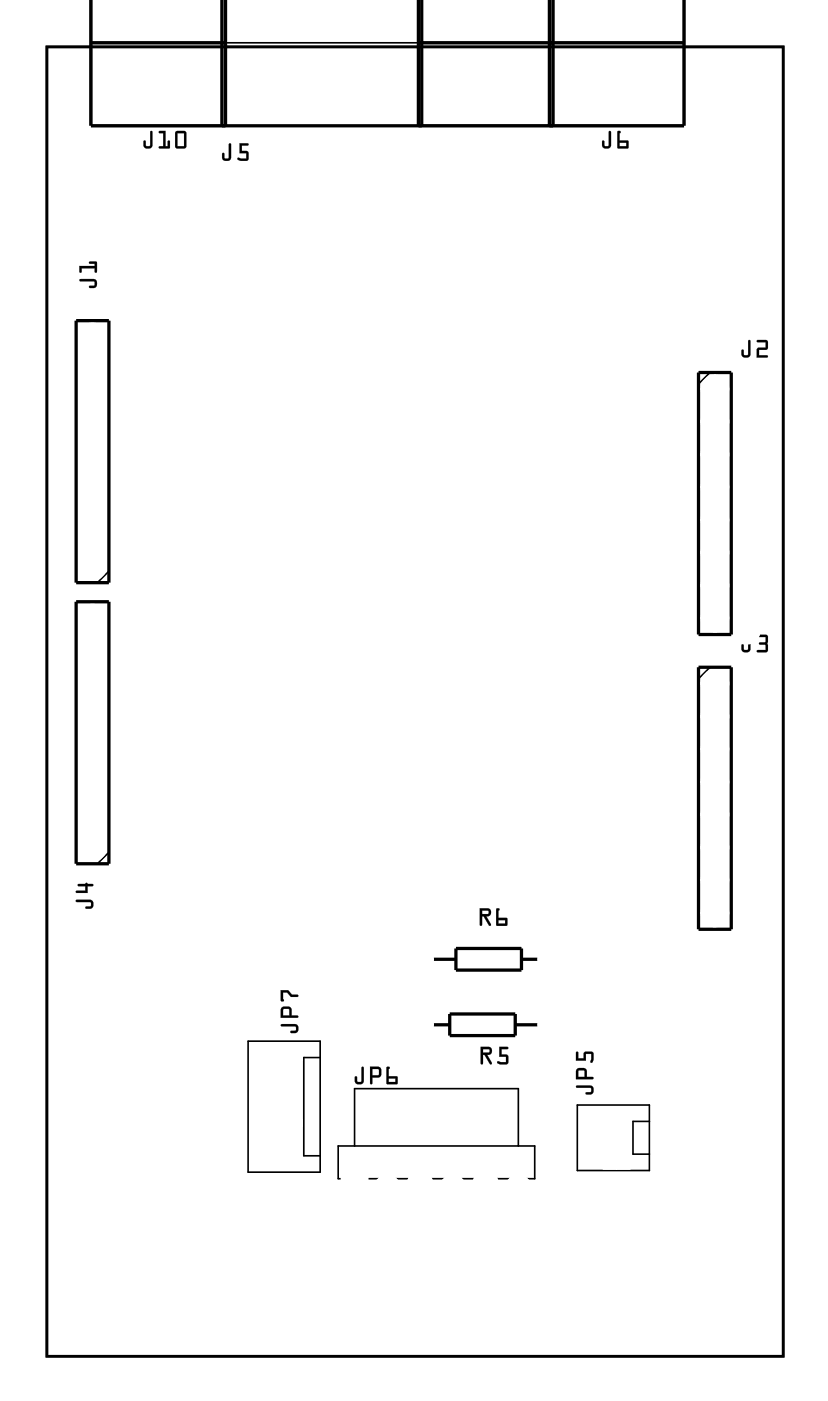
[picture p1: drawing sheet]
<svg xmlns="http://www.w3.org/2000/svg" width="64mm" height="109mm" viewBox="0 0 64 109" stroke-linecap="round" stroke-linejoin="round" font-family="sans-serif">
<path d="M3.6 3.6h57.1v101.6h-57.1z" fill="none" stroke="#000" stroke-width=".2"/>
<g fill="#000">
<path d="M3.6 3.6h57.1v101.6h-57.1zM3.6 3.6v101.6h57.1v-101.6z"/>
<path d="M11.7 10.2h.1v1.1a.37 .37 0 0 1-.3 .2 .37 .37 0 0 1-.4-.2v-.3a.1 .1 0 0 1 .1-.1 .1 .1 0 0 1 .1 .1v.3h.3zM11.7 10.2l-.1 1.1h-.3l-.1-.4-.1 .1v.3a.35 .35 0 0 0 .4 .2 .35 .35 0 0 0 .3-.2v-1.1zM12.3 10.2l.5-.1v1.2h.2v-.3a.1 .1 0 0 1 .1-.1 .1 .1 0 0 1 .1 .1v.5h-.8a.1 .1 0 0 1-.1-.1 .1 .1 0 0 1 .1-.1h.3v-1h-.3zM12.3 10.2l.1 .1h.3v1l-.3 .1-.1 .1h.8v-.6l-.1 .1v.3h-.2v-1.1zM13.6 10.2l.7-.1 .1 .2 .1 1-.2 .2h-.5l-.2-.1zM13.6 10.2v1.2l.2 .1h.5l.1-.2v-1l-.1-.1zM13.8 10.3v1h.5v-1zM13.7 10.3h.6v1h-.6z"/>
<path d="M11.7 10.2h.1v1.1a.36 .36 0 0 1-.3 .2 .36 .36 0 0 1-.4-.2v-.3l.1-.1 .1 .1v.3h.3zM12.3 10.2h.5v1.1h.2v-.3l.1-.1v.6h-.8l.1-.2h.3v-1h-.3zM13.6 10.2h.7l.1 .1v1l-.1 .2h-.5l-.2-.1zM13.8 10.3v1h.5v-1z"/>
<path d="M17.8 11.1l.1 .1v1a.37 .37 0 0 1-.3 .3 .37 .37 0 0 1-.4-.3v-.3a.1 .1 0 0 1 .1-.1 .1 .1 0 0 1 .1 .1v.4h.3zM17.8 11.1l-.1 1.1-.3 .1-.1-.4h-.1v.3a.35 .35 0 0 0 .4 .3 .35 .35 0 0 0 .3-.3v-1zM18.6 11.1h.6a.1 .1 0 0 1 .1 .1 .1 .1 0 0 1-.1 .1h-.4v.4l.4 .1 .1 .6-.2 .1-.6-.1a.1 .1 0 0 1-.1-.1 .1 .1 0 0 1 .1-.1l.6 .1v-.4h-.5zM18.6 11.1v.8h.5v.4l-.6-.1-.1 .2 .3 .1h.5l.1-.2v-.5l-.1-.1h-.5v-.4h.5l.1-.1z"/>
<path d="M17.8 11.1l.1 .1v1a.36 .36 0 0 1-.3 .3 .36 .36 0 0 1-.4-.3v-.3h.1h.1v.4l.3-.1zM18.6 11.1h.6l.1 .1-.1 .1h-.4v.4h.4l.1 .1v.6l-.2 .1h-.4a.15 .15 0 0 1-.2 0 .15 .15 0 0 1 0-.3l.6 .1v-.4h-.5z"/>
<path d="M47.2 10.2h.2v1.1a.37 .37 0 0 1-.4 .2 .37 .37 0 0 1-.3-.2v-.3a.1 .1 0 0 1 .1-.1 .1 .1 0 0 1 .1 .1v.3h.3zM47.2 10.2v1.1h-.3l-.1-.4-.1 .1v.3a.35 .35 0 0 0 .3 .2 .35 .35 0 0 0 .4-.2v-1.1zM47.9 10.2l.1-.1a.09 .09 0 0 1 .1 .1 .09 .09 0 0 1-.1 .1v.6h.7v.6h-.8zM47.9 10.2v1.3h.8v-.5l-.7-.1v-.6l.1-.1zM48 11.1v.2h.6v-.2zM48 11.1h.6v.2h-.6z"/>
<path d="M47.2 10.2h.2v1.1a.36 .36 0 0 1-.4 .2 .36 .36 0 0 1-.3-.2v-.3l.1-.1 .1 .1v.3h.3zM47.9 10.2h.2l-.1 .1v.6l.7 .1v.5h-.8zM48 11.1v.2h.6v-.2z"/>
<path d="M6.2 21.7l1.1-.1a.36 .36 0 0 1 .2 .4 .36 .36 0 0 1-.2 .3h-.3l-.1-.1h.1l.3-.1v-.3h-1.1zM6.2 20.6h1.1v-.1h-.3l-.1-.2h.6v.8h-.2v-.3h-1v.3h-.1z"/>
<path d="M6.2 21.7l1.1-.1a.37 .37 0 0 1 .2 .4 .37 .37 0 0 1-.2 .3h-.3a.1 .1 0 0 1-.1-.1 .1 .1 0 0 1 .1 0l.3-.1v-.3h-1.1zM6.2 21.7v.1h1.1v.3l-.4 .1 .1 .1h.3a.35 .35 0 0 0 .2-.3 .35 .35 0 0 0-.2-.4zM6.1 20.6h1.2v-.1h-.3a.1 .1 0 0 1-.1-.1 .1 .1 0 0 1 .1-.1h.5v.8a.1 .1 0 0 1-.1 .1 .1 .1 0 0 1-.1-.1v-.3h-1v.3a.1 .1 0 0 1-.1 .1 .1 .1 0 0 1-.1-.1zM6.2 20.6v.5h.1v-.3h1.1v.3h.1v-.8h-.6l.1 .1 .4 .1v.1z"/>
<path d="M58 26.4l.2 .1v1a.37 .37 0 0 1-.4 .2 .37 .37 0 0 1-.3-.2v-.3a.1 .1 0 0 1 .1-.1 .1 .1 0 0 1 .1 .1v.3h.3zM58 26.4v1.1h-.3l-.1-.4-.1 .1v.3a.35 .35 0 0 0 .3 .2 .35 .35 0 0 0 .4-.2v-1zM58.7 26.4h.7l.1 .1v.6h-.6v.5l.6-.1a.1 .1 0 0 1 .1 .1 .1 .1 0 0 1-.1 .1h-.8v-.7h.7v-.5h-.7zM58.7 26.4v.1h.7v.5h-.7v.7h.8v-.1h-.7v-.5h.7v-.6l-.1-.1z"/>
<path d="M58 26.4l.2 .1v1a.36 .36 0 0 1-.4 .2 .36 .36 0 0 1-.3-.2v-.3l.1-.1 .1 .1v.3h.3zM58.7 26.4h.7l.1 .1v.6h-.6v.5h.6v.1h-.8v-.7h.7v-.5h-.7z"/>
<path d="M58 49.2l.2 .1v1a.37 .37 0 0 1-.4 .3 .37 .37 0 0 1-.3-.3v-.2a.1 .1 0 0 1 .1-.1 .1 .1 0 0 1 .1 .1v.3h.3zM58 49.3v1.1h-.3l-.1-.4h-.1v.3a.35 .35 0 0 0 .3 .3 .35 .35 0 0 0 .4-.3v-1zM58.7 49.2h.7l.2 .2-.1 .5v.6l-.1 .1h-.6a.1 .1 0 0 1-.1-.1 .1 .1 0 0 1 .1-.1h.6l-.1-.4h-.4a.1 .1 0 0 1-.1-.1 .1 .1 0 0 1 .1-.1h.4l.1-.4h-.7zM58.7 49.3v.1h.7v.4h-.5v.1v.1h.5v.4h-.6l-.1 .1 .7 .1 .1-.2v-.5v-.6l-.1-.1z"/>
<path d="M58 49.3h.2v1a.36 .36 0 0 1-.4 .3 .36 .36 0 0 1-.3-.3v-.3h.1h.1v.4h.3zM58.7 49.3l.7-.1 .1 .1v.6v.5l-.1 .2-.7-.1 .1-.1h.6l-.1-.4h-.4v-.1v-.1h.4l.1-.4h-.7z"/>
<path d="M5.9 69.8h1.1a.36 .36 0 0 1 .2 .3 .36 .36 0 0 1-.2 .4h-.3l-.1-.1 .1-.1h.3v-.3h-1zM6 68.6h.6l.1-.1 .5 .1v.1h-.4v.6h-.8l-.1-.1v-.1h.7v-.4h-.5z"/>
<path d="M5.9 69.8h1.1a.37 .37 0 0 1 .3 .3 .37 .37 0 0 1-.3 .4h-.3a.1 .1 0 0 1-.1-.1 .1 .1 0 0 1 .1-.1h.3v-.3h-1zM5.9 69.8l.1 .2h1v.3l-.4 .1 .1 .1h.3a.35 .35 0 0 0 .2-.4 .35 .35 0 0 0-.2-.3zM6 68.6h.6a.09 .09 0 0 1 .1-.1 .09 .09 0 0 1 .1 .1l.3-.1a.1 .1 0 0 1 .1 .1 .1 .1 0 0 1-.1 .1h-.3v.6h-.8a.1 .1 0 0 1-.1-.1 .1 .1 0 0 1 .1-.1h.6v-.4h-.5zM6.1 68.6v.1h.5v.4h-.7v.1h.1l.8 .1v-.6h.3l.1-.1-.5-.1-.1 .1z"/>
<path d="M37.2 70.4h.6a.32 .32 0 0 1 .3 .4 .32 .32 0 0 1-.4 .3l.4 .6a.1 .1 0 0 1-.1 .1 .1 .1 0 0 1-.1 0l-.4-.7h-.1v.6a.1 .1 0 0 1-.1 .1 .1 .1 0 0 1-.1-.1zM37.2 70.4l.1 1.4 .1-.1v-.6h.1l.4 .7 .2-.1-.4-.6a.31 .31 0 0 0 .4-.3 .31 .31 0 0 0-.3-.3zM37.4 70.6v.3l.5-.1-.1-.2zM37.4 70.6h.4l.1 .2-.5 .1zM38.5 70.5l.1-.1a.09 .09 0 0 1 .1 .1 .09 .09 0 0 1-.1 .1v.6h.7v.6h-.8zM38.5 70.5v1.2l.8 .1v-.6h-.7v-.6l.1-.1zM38.6 71.4v.2h.6v-.2zM38.6 71.4h.6v.2h-.6z"/>
<path d="M37.2 70.4h.6a.31 .31 0 0 1 .3 .4 .31 .31 0 0 1-.4 .3l.4 .7h-.2l-.4-.7h-.1v.6l-.1 .1zM37.4 70.6v.3l.5-.1-.1-.2zM38.5 70.5h.2l-.1 .1v.6h.7v.6h-.8zM38.6 71.4v.2h.6v-.2z"/>
<path d="M21.8 79.4h1.1a.36 .36 0 0 1 .2 .4 .36 .36 0 0 1-.2 .3h-.3l-.1-.1 .1-.1h.3v-.3h-1zM21.8 78.1h.2h.4l.2 .1v.6h.5v.1h-1.3zM22 78.3l-.1 .5h.5v-.5zM21.8 76.8h.5l.3 .3h.5v.2h-.5l-.3-.3h-.4v.5l.1 .1-.2 .1z"/>
<path d="M21.8 79.4h1.1a.37 .37 0 0 1 .3 .4 .37 .37 0 0 1-.3 .3h-.3a.1 .1 0 0 1-.1-.1 .1 .1 0 0 1 .1-.1h.3v-.3h-1zM21.8 79.5l.1 .1h1v.3l-.4 .1 .1 .1h.3a.35 .35 0 0 0 .2-.3 .35 .35 0 0 0-.2-.4zM21.8 78.1h.2h.5l.1 .1v.6h.4a.1 .1 0 0 1 .1 0 .1 .1 0 0 1-.1 .1h-1.2v-.6zM21.9 78.2l-.1 .7h1.3v-.1h-.5v-.6l-.2-.1zM22 78.3l-.1 .5h.5v-.5zM22 78.3h.4v.5h-.5zM21.8 76.8h.5l.3 .3h.4a.1 .1 0 0 1 .1 .1 .1 .1 0 0 1-.1 .1h-.4l-.3-.3h-.4v.5l.1 .1-.2 .1zM21.8 76.8v.9l.2-.1-.1-.1v-.5h.4l.3 .3h.5v-.1h-.5l-.3-.4z"/>
<path d="M28.1 82.7l.1 .1v1a.37 .37 0 0 1-.3 .3 .37 .37 0 0 1-.4-.3v-.2a.1 .1 0 0 1 .1-.1 .1 .1 0 0 1 .1 .1v.3h.3zM28.1 82.8l-.1 1.1h-.3l-.1-.4h-.1v.3a.35 .35 0 0 0 .4 .3 .35 .35 0 0 0 .3-.3v-1zM28.7 82.7h.7l.2 .3-.1 .5-.6 .1v.4a.1 .1 0 0 1-.1 .1 .1 .1 0 0 1-.1-.1zM28.7 82.7v1.3l.1 .1 .1-.1v-.4l.6-.1 .1-.5-.2-.2zM28.9 82.9v.5h.5v-.5zM28.9 82.9h.5v.5h-.5zM30 82.7h.1a.09 .09 0 0 1 .1 .1 .09 .09 0 0 1-.1 .1v.6h.7v.6l-.8-.1zM30 82.8v1.2l.8 .1v-.6h-.7v-.6l.1-.1zM30.1 83.6v.3h.6v-.3zM30.1 83.6h.6v.3h-.6z"/>
<path d="M28.1 82.8h.1v1a.36 .36 0 0 1-.3 .3 .36 .36 0 0 1-.4-.3v-.3h.1h.1v.4h.3zM28.7 82.7h.7l.2 .3-.1 .5-.6 .1v.4l-.1 .1-.1-.1zM28.9 82.9v.5h.5v-.5zM30 82.8h.2l-.1 .1v.6h.7v.6l-.8-.1zM30.1 83.6v.3h.6v-.3z"/>
<path d="M37.3 81.2h.6a.32 .32 0 0 1 .3 .3 .32 .32 0 0 1-.4 .3l.3 .6a.1 .1 0 0 1 0 .1 .1 .1 0 0 1-.1 0l-.4-.7h-.1v.7a.1 .1 0 0 1-.1 .1 .1 .1 0 0 1-.1-.1zM37.3 81.2v1.3h.1v-.7h.2l.4 .7h.1l-.3-.7a.31 .31 0 0 0 .3-.2 .31 .31 0 0 0-.2-.4zM37.5 81.4v.2h.5l-.1-.2zM37.4 81.4h.5l.1 .2h-.6zM38.7 81.2h.6a.1 .1 0 0 1 .1 .1 .1 .1 0 0 1-.1 .1h-.4v.4h.5v.6l-.2 .2-.6-.1a.1 .1 0 0 1-.1-.1 .11 .11 0 0 1 .2-.1l.5 .1v-.4h-.5zM38.7 81.2v.8l.5-.1v.5l-.6-.1v.1l.2 .1h.5l.1-.1v-.5l-.1-.1h-.4v-.4h.5v-.2z"/>
<path d="M37.3 81.2h.6a.31 .31 0 0 1 .2 .4 .31 .31 0 0 1-.3 .2l.3 .7h-.1l-.4-.7h-.1v.7h-.2zM37.5 81.4v.2h.5l-.1-.2zM38.7 81.2h.6l.1 .1-.1 .1h-.4v.4h.4l.1 .1v.5l-.2 .2h-.4a.15 .15 0 0 1-.2-.1 .15 .15 0 0 1 .1-.2l.5 .1v-.4h-.5z"/>
<path d="M44.7 84.2h1.1a.36 .36 0 0 1 .2 .3 .36 .36 0 0 1-.2 .4h-.3l-.1-.1 .1-.1h.3v-.3h-1zM44.7 82.9l.2-.1 .4 .1 .2 .1v.5h.5v.1l-1.3 .1zM44.9 83l-.1 .5h.5v-.5zM44.7 81.6h.1v.5h.5v-.5h.6l.1 .1v.4a.15 .15 0 0 1 0 .3 .15 .15 0 0 1-.2-.1v-.6h-.4v.6h-.7z"/>
<path d="M44.7 84.2h1.1a.37 .37 0 0 1 .2 .3 .37 .37 0 0 1-.2 .4h-.3a.1 .1 0 0 1-.1-.1 .1 .1 0 0 1 .1-.1h.3v-.3h-1zM44.7 84.2l.1 .2h1v.3l-.4 .1 .1 .1h.3a.35 .35 0 0 0 .2-.4 .35 .35 0 0 0-.2-.3zM44.7 82.9l.2-.1h.4l.2 .2v.5h.4a.1 .1 0 0 1 .1 .1 .1 .1 0 0 1-.1 .1h-1.2v-.6zM44.7 82.9v.8l1.3-.1v-.1h-.5v-.5l-.2-.1zM44.9 83l-.1 .5h.5v-.5zM44.9 83h.4v.5h-.5zM44.7 81.6h.1v.5h.5v-.5h.6l.1 .1v.7a.1 .1 0 0 1-.2 0 .1 .1 0 0 1 0-.1v-.6h-.4v.6h-.7zM44.7 81.6v.7h.7v-.6h.5l-.1 .6v.1h.1l.1-.7-.1-.1h-.6v.5h-.5v-.5z"/>
</g>
<path d="M32.7 -.1v9.9h-15.5v-9.8M5.9 24.9h2.5v20.3h-2.5zM54.2 28.9h2.5v20.3h-2.5zM5.9 46.7h2.5v20.3h-2.5zM54.2 51.8h2.5v20.3h-2.5zM33.5 79.5h1.4M33.5 74.4h1.9M34.9 78.6h5.1v1.7h-5.1zM35.4 73.6h5v1.6h-5zM40 79.5h1.8M40.4 74.4h1.4" fill="none" stroke="#000" stroke-width=".25"/>
<path d="M17.2 3.3h15.5M55.1 28.9l-.9 .9M8.4 44.3l-.8 .9M55.1 51.8l-.9 .8M8.4 66.1l-.8 .9M19.2 80.7h5.6v10.2h-5.6zM24.8 82h-1.2v7.6h1.2M26.2 88.9h15.3v2.5h-15.3zM27.5 88.9v-4.5h12.7v4.5M44.8 85.7h5.6v5.1h-5.6zM50.4 87h-1.3v2.5h1.3" fill="none" stroke="#000" stroke-width=".13"/>
<path d="M17.5 -.1v9.9h-10.5v-9.8M42.6 0v9.8M42.9 -.1v9.9M53 -.1v9.9h-20.6v-9.8M7 3.3h10.5M32.4 3.3h20.6" fill="none" stroke="#000" stroke-width=".26"/>
<circle cx="58" cy="79.5" r=".66" fill="#fff"/>
<circle cx="58" cy="79.5" r=".66" fill="none" stroke="#fff" stroke-width=".62" stroke-linecap="butt"/>
<circle cx="58" cy="82" r=".66" fill="#fff"/>
<circle cx="58" cy="82" r=".66" fill="none" stroke="#fff" stroke-width=".62" stroke-linecap="butt"/>
<circle cx="58" cy="84.6" r=".66" fill="#fff"/>
<circle cx="58" cy="84.6" r=".66" fill="none" stroke="#fff" stroke-width=".62" stroke-linecap="butt"/>
<circle cx="58" cy="87.1" r=".66" fill="#fff"/>
<circle cx="58" cy="87.1" r=".66" fill="none" stroke="#fff" stroke-width=".62" stroke-linecap="butt"/>
<circle cx="9.7" cy="44.9" r=".66" fill="#fff"/>
<circle cx="9.7" cy="44.9" r=".66" fill="none" stroke="#fff" stroke-width=".62" stroke-linecap="butt"/>
<circle cx="58" cy="89.6" r=".66" fill="#fff"/>
<circle cx="58" cy="89.6" r=".66" fill="none" stroke="#fff" stroke-width=".62" stroke-linecap="butt"/>
<circle cx="58" cy="92.2" r=".66" fill="#fff"/>
<circle cx="58" cy="92.2" r=".66" fill="none" stroke="#fff" stroke-width=".62" stroke-linecap="butt"/>
<circle cx="58" cy="94.7" r=".66" fill="#fff"/>
<circle cx="58" cy="94.7" r=".66" fill="none" stroke="#fff" stroke-width=".62" stroke-linecap="butt"/>
<circle cx="32.6" cy="99.8" r=".66" fill="#fff"/>
<circle cx="32.6" cy="99.8" r=".66" fill="none" stroke="#fff" stroke-width=".62" stroke-linecap="butt"/>
<circle cx="58" cy="54.1" r=".66" fill="#fff"/>
<circle cx="58" cy="54.1" r=".66" fill="none" stroke="#fff" stroke-width=".62" stroke-linecap="butt"/>
<circle cx="58" cy="56.6" r=".66" fill="#fff"/>
<circle cx="58" cy="56.6" r=".66" fill="none" stroke="#fff" stroke-width=".62" stroke-linecap="butt"/>
<circle cx="58" cy="38.8" r=".66" fill="#fff"/>
<circle cx="58" cy="38.8" r=".66" fill="none" stroke="#fff" stroke-width=".62" stroke-linecap="butt"/>
<circle cx="58" cy="59.2" r=".66" fill="#fff"/>
<circle cx="58" cy="59.2" r=".66" fill="none" stroke="#fff" stroke-width=".62" stroke-linecap="butt"/>
<circle cx="58" cy="61.7" r=".66" fill="#fff"/>
<circle cx="58" cy="61.7" r=".66" fill="none" stroke="#fff" stroke-width=".62" stroke-linecap="butt"/>
<circle cx="58" cy="64.2" r=".66" fill="#fff"/>
<circle cx="58" cy="64.2" r=".66" fill="none" stroke="#fff" stroke-width=".62" stroke-linecap="butt"/>
<circle cx="58" cy="66.8" r=".66" fill="#fff"/>
<circle cx="58" cy="66.8" r=".66" fill="none" stroke="#fff" stroke-width=".62" stroke-linecap="butt"/>
<circle cx="58" cy="69.3" r=".66" fill="#fff"/>
<circle cx="58" cy="69.3" r=".66" fill="none" stroke="#fff" stroke-width=".62" stroke-linecap="butt"/>
<circle cx="12.3" cy="99.8" r=".66" fill="#fff"/>
<circle cx="12.3" cy="99.8" r=".66" fill="none" stroke="#fff" stroke-width=".62" stroke-linecap="butt"/>
<circle cx="58" cy="71.9" r=".66" fill="#fff"/>
<circle cx="58" cy="71.9" r=".66" fill="none" stroke="#fff" stroke-width=".62" stroke-linecap="butt"/>
<circle cx="52.9" cy="99.8" r=".66" fill="#fff"/>
<circle cx="52.9" cy="99.8" r=".66" fill="none" stroke="#fff" stroke-width=".62" stroke-linecap="butt"/>
<circle cx="9.7" cy="59.2" r=".66" fill="#fff"/>
<circle cx="9.7" cy="59.2" r=".66" fill="none" stroke="#fff" stroke-width=".62" stroke-linecap="butt"/>
<circle cx="22.4" cy="99.8" r=".66" fill="#fff"/>
<circle cx="22.4" cy="99.8" r=".66" fill="none" stroke="#fff" stroke-width=".62" stroke-linecap="butt"/>
<circle cx="42.7" cy="99.8" r=".66" fill="#fff"/>
<circle cx="42.7" cy="99.8" r=".66" fill="none" stroke="#fff" stroke-width=".62" stroke-linecap="butt"/>
<circle cx="9.7" cy="34.8" r=".66" fill="#fff"/>
<circle cx="9.7" cy="34.8" r=".66" fill="none" stroke="#fff" stroke-width=".62" stroke-linecap="butt"/>
<circle cx="58" cy="49" r=".66" fill="#fff"/>
<circle cx="58" cy="49" r=".66" fill="none" stroke="#fff" stroke-width=".62" stroke-linecap="butt"/>
<circle cx="9.7" cy="49" r=".66" fill="#fff"/>
<circle cx="9.7" cy="49" r=".66" fill="none" stroke="#fff" stroke-width=".62" stroke-linecap="butt"/>
<circle cx="17.3" cy="99.8" r=".66" fill="#fff"/>
<circle cx="17.3" cy="99.8" r=".66" fill="none" stroke="#fff" stroke-width=".62" stroke-linecap="butt"/>
<circle cx="27.5" cy="99.8" r=".66" fill="#fff"/>
<circle cx="27.5" cy="99.8" r=".66" fill="none" stroke="#fff" stroke-width=".62" stroke-linecap="butt"/>
<circle cx="37.7" cy="99.8" r=".66" fill="#fff"/>
<circle cx="37.7" cy="99.8" r=".66" fill="none" stroke="#fff" stroke-width=".62" stroke-linecap="butt"/>
<circle cx="47.8" cy="99.8" r=".66" fill="#fff"/>
<circle cx="47.8" cy="99.8" r=".66" fill="none" stroke="#fff" stroke-width=".62" stroke-linecap="butt"/>
<circle cx="9.7" cy="89.6" r=".66" fill="#fff"/>
<circle cx="9.7" cy="89.6" r=".66" fill="none" stroke="#fff" stroke-width=".62" stroke-linecap="butt"/>
<circle cx="9.7" cy="87.1" r=".66" fill="#fff"/>
<circle cx="9.7" cy="87.1" r=".66" fill="none" stroke="#fff" stroke-width=".62" stroke-linecap="butt"/>
<circle cx="9.7" cy="84.6" r=".66" fill="#fff"/>
<circle cx="9.7" cy="84.6" r=".66" fill="none" stroke="#fff" stroke-width=".62" stroke-linecap="butt"/>
<circle cx="9.7" cy="29.7" r=".66" fill="#fff"/>
<circle cx="9.7" cy="29.7" r=".66" fill="none" stroke="#fff" stroke-width=".62" stroke-linecap="butt"/>
<circle cx="9.7" cy="82" r=".66" fill="#fff"/>
<circle cx="9.7" cy="82" r=".66" fill="none" stroke="#fff" stroke-width=".62" stroke-linecap="butt"/>
<circle cx="9.7" cy="39.9" r=".66" fill="#fff"/>
<circle cx="9.7" cy="39.9" r=".66" fill="none" stroke="#fff" stroke-width=".62" stroke-linecap="butt"/>
<circle cx="9.7" cy="79.5" r=".66" fill="#fff"/>
<circle cx="9.7" cy="79.5" r=".66" fill="none" stroke="#fff" stroke-width=".62" stroke-linecap="butt"/>
<circle cx="9.7" cy="76.9" r=".66" fill="#fff"/>
<circle cx="9.7" cy="76.9" r=".66" fill="none" stroke="#fff" stroke-width=".62" stroke-linecap="butt"/>
<circle cx="9.7" cy="74.4" r=".66" fill="#fff"/>
<circle cx="9.7" cy="74.4" r=".66" fill="none" stroke="#fff" stroke-width=".62" stroke-linecap="butt"/>
<circle cx="9.7" cy="71.9" r=".66" fill="#fff"/>
<circle cx="9.7" cy="71.9" r=".66" fill="none" stroke="#fff" stroke-width=".62" stroke-linecap="butt"/>
<circle cx="58" cy="33.8" r=".66" fill="#fff"/>
<circle cx="58" cy="33.8" r=".66" fill="none" stroke="#fff" stroke-width=".62" stroke-linecap="butt"/>
<circle cx="58" cy="43.9" r=".66" fill="#fff"/>
<circle cx="58" cy="43.9" r=".66" fill="none" stroke="#fff" stroke-width=".62" stroke-linecap="butt"/>
<circle cx="9.7" cy="64.2" r=".66" fill="#fff"/>
<circle cx="9.7" cy="64.2" r=".66" fill="none" stroke="#fff" stroke-width=".62" stroke-linecap="butt"/>
<circle cx="9.7" cy="54.1" r=".66" fill="#fff"/>
<circle cx="9.7" cy="54.1" r=".66" fill="none" stroke="#fff" stroke-width=".62" stroke-linecap="butt"/>
<circle cx="9.7" cy="99.8" r=".66" fill="#fff"/>
<circle cx="9.7" cy="99.8" r=".66" fill="none" stroke="#fff" stroke-width=".62" stroke-linecap="butt"/>
<circle cx="14.8" cy="99.8" r=".66" fill="#fff"/>
<circle cx="14.8" cy="99.8" r=".66" fill="none" stroke="#fff" stroke-width=".62" stroke-linecap="butt"/>
<circle cx="19.9" cy="99.8" r=".66" fill="#fff"/>
<circle cx="19.9" cy="99.8" r=".66" fill="none" stroke="#fff" stroke-width=".62" stroke-linecap="butt"/>
<circle cx="25" cy="99.8" r=".66" fill="#fff"/>
<circle cx="25" cy="99.8" r=".66" fill="none" stroke="#fff" stroke-width=".62" stroke-linecap="butt"/>
<circle cx="30" cy="99.8" r=".66" fill="#fff"/>
<circle cx="30" cy="99.8" r=".66" fill="none" stroke="#fff" stroke-width=".62" stroke-linecap="butt"/>
<circle cx="35.1" cy="99.8" r=".66" fill="#fff"/>
<circle cx="35.1" cy="99.8" r=".66" fill="none" stroke="#fff" stroke-width=".62" stroke-linecap="butt"/>
<circle cx="40.2" cy="99.8" r=".66" fill="#fff"/>
<circle cx="40.2" cy="99.8" r=".66" fill="none" stroke="#fff" stroke-width=".62" stroke-linecap="butt"/>
<circle cx="45.3" cy="99.8" r=".66" fill="#fff"/>
<circle cx="45.3" cy="99.8" r=".66" fill="none" stroke="#fff" stroke-width=".62" stroke-linecap="butt"/>
<circle cx="50.4" cy="99.8" r=".66" fill="#fff"/>
<circle cx="50.4" cy="99.8" r=".66" fill="none" stroke="#fff" stroke-width=".62" stroke-linecap="butt"/>
<circle cx="9.7" cy="27.2" r=".66" fill="#fff"/>
<circle cx="9.7" cy="27.2" r=".66" fill="none" stroke="#fff" stroke-width=".62" stroke-linecap="butt"/>
<circle cx="9.7" cy="32.2" r=".66" fill="#fff"/>
<circle cx="9.7" cy="32.2" r=".66" fill="none" stroke="#fff" stroke-width=".62" stroke-linecap="butt"/>
<circle cx="9.7" cy="37.3" r=".66" fill="#fff"/>
<circle cx="9.7" cy="37.3" r=".66" fill="none" stroke="#fff" stroke-width=".62" stroke-linecap="butt"/>
<circle cx="9.7" cy="42.4" r=".66" fill="#fff"/>
<circle cx="9.7" cy="42.4" r=".66" fill="none" stroke="#fff" stroke-width=".62" stroke-linecap="butt"/>
<circle cx="58" cy="31.2" r=".66" fill="#fff"/>
<circle cx="58" cy="31.2" r=".66" fill="none" stroke="#fff" stroke-width=".62" stroke-linecap="butt"/>
<circle cx="58" cy="36.3" r=".66" fill="#fff"/>
<circle cx="58" cy="36.3" r=".66" fill="none" stroke="#fff" stroke-width=".62" stroke-linecap="butt"/>
<circle cx="58" cy="41.4" r=".66" fill="#fff"/>
<circle cx="58" cy="41.4" r=".66" fill="none" stroke="#fff" stroke-width=".62" stroke-linecap="butt"/>
<circle cx="58" cy="46.5" r=".66" fill="#fff"/>
<circle cx="58" cy="46.5" r=".66" fill="none" stroke="#fff" stroke-width=".62" stroke-linecap="butt"/>
<circle cx="9.7" cy="66.8" r=".66" fill="#fff"/>
<circle cx="9.7" cy="66.8" r=".66" fill="none" stroke="#fff" stroke-width=".62" stroke-linecap="butt"/>
<circle cx="9.7" cy="61.7" r=".66" fill="#fff"/>
<circle cx="9.7" cy="61.7" r=".66" fill="none" stroke="#fff" stroke-width=".62" stroke-linecap="butt"/>
<circle cx="9.7" cy="56.6" r=".66" fill="#fff"/>
<circle cx="9.7" cy="56.6" r=".66" fill="none" stroke="#fff" stroke-width=".62" stroke-linecap="butt"/>
<circle cx="9.7" cy="51.5" r=".66" fill="#fff"/>
<circle cx="9.7" cy="51.5" r=".66" fill="none" stroke="#fff" stroke-width=".62" stroke-linecap="butt"/>
<circle cx="9.7" cy="97.3" r=".66" fill="#fff"/>
<circle cx="9.7" cy="97.3" r=".66" fill="none" stroke="#fff" stroke-width=".62" stroke-linecap="butt"/>
<circle cx="12.3" cy="97.3" r=".66" fill="#fff"/>
<circle cx="12.3" cy="97.3" r=".66" fill="none" stroke="#fff" stroke-width=".62" stroke-linecap="butt"/>
<circle cx="14.8" cy="97.3" r=".66" fill="#fff"/>
<circle cx="14.8" cy="97.3" r=".66" fill="none" stroke="#fff" stroke-width=".62" stroke-linecap="butt"/>
<circle cx="17.3" cy="97.3" r=".66" fill="#fff"/>
<circle cx="17.3" cy="97.3" r=".66" fill="none" stroke="#fff" stroke-width=".62" stroke-linecap="butt"/>
<circle cx="19.9" cy="97.3" r=".66" fill="#fff"/>
<circle cx="19.9" cy="97.3" r=".66" fill="none" stroke="#fff" stroke-width=".62" stroke-linecap="butt"/>
<circle cx="22.4" cy="97.3" r=".66" fill="#fff"/>
<circle cx="22.4" cy="97.3" r=".66" fill="none" stroke="#fff" stroke-width=".62" stroke-linecap="butt"/>
<circle cx="25" cy="97.3" r=".66" fill="#fff"/>
<circle cx="25" cy="97.3" r=".66" fill="none" stroke="#fff" stroke-width=".62" stroke-linecap="butt"/>
<circle cx="27.5" cy="97.3" r=".66" fill="#fff"/>
<circle cx="27.5" cy="97.3" r=".66" fill="none" stroke="#fff" stroke-width=".62" stroke-linecap="butt"/>
<circle cx="30" cy="97.3" r=".66" fill="#fff"/>
<circle cx="30" cy="97.3" r=".66" fill="none" stroke="#fff" stroke-width=".62" stroke-linecap="butt"/>
<circle cx="32.6" cy="97.3" r=".66" fill="#fff"/>
<circle cx="32.6" cy="97.3" r=".66" fill="none" stroke="#fff" stroke-width=".62" stroke-linecap="butt"/>
<circle cx="35.1" cy="97.3" r=".66" fill="#fff"/>
<circle cx="35.1" cy="97.3" r=".66" fill="none" stroke="#fff" stroke-width=".62" stroke-linecap="butt"/>
<circle cx="37.7" cy="97.3" r=".66" fill="#fff"/>
<circle cx="37.7" cy="97.3" r=".66" fill="none" stroke="#fff" stroke-width=".62" stroke-linecap="butt"/>
<circle cx="40.2" cy="97.3" r=".66" fill="#fff"/>
<circle cx="40.2" cy="97.3" r=".66" fill="none" stroke="#fff" stroke-width=".62" stroke-linecap="butt"/>
<circle cx="42.7" cy="97.3" r=".66" fill="#fff"/>
<circle cx="42.7" cy="97.3" r=".66" fill="none" stroke="#fff" stroke-width=".62" stroke-linecap="butt"/>
<circle cx="45.3" cy="97.3" r=".66" fill="#fff"/>
<circle cx="45.3" cy="97.3" r=".66" fill="none" stroke="#fff" stroke-width=".62" stroke-linecap="butt"/>
<circle cx="47.8" cy="97.3" r=".66" fill="#fff"/>
<circle cx="47.8" cy="97.3" r=".66" fill="none" stroke="#fff" stroke-width=".62" stroke-linecap="butt"/>
<circle cx="50.4" cy="97.3" r=".66" fill="#fff"/>
<circle cx="50.4" cy="97.3" r=".66" fill="none" stroke="#fff" stroke-width=".62" stroke-linecap="butt"/>
<circle cx="52.9" cy="97.3" r=".66" fill="#fff"/>
<circle cx="52.9" cy="97.3" r=".66" fill="none" stroke="#fff" stroke-width=".62" stroke-linecap="butt"/>
<circle cx="58" cy="76.9" r=".66" fill="#fff"/>
<circle cx="58" cy="76.9" r=".66" fill="none" stroke="#fff" stroke-width=".62" stroke-linecap="butt"/>
<circle cx="58" cy="79.5" r=".66" fill="#fff"/>
<circle cx="58" cy="79.5" r=".66" fill="none" stroke="#fff" stroke-width=".62" stroke-linecap="butt"/>
<circle cx="58" cy="82" r=".66" fill="#fff"/>
<circle cx="58" cy="82" r=".66" fill="none" stroke="#fff" stroke-width=".62" stroke-linecap="butt"/>
<circle cx="58" cy="84.6" r=".66" fill="#fff"/>
<circle cx="58" cy="84.6" r=".66" fill="none" stroke="#fff" stroke-width=".62" stroke-linecap="butt"/>
<circle cx="58" cy="87.1" r=".66" fill="#fff"/>
<circle cx="58" cy="87.1" r=".66" fill="none" stroke="#fff" stroke-width=".62" stroke-linecap="butt"/>
<circle cx="9.7" cy="44.9" r=".66" fill="#fff"/>
<circle cx="9.7" cy="44.9" r=".66" fill="none" stroke="#fff" stroke-width=".62" stroke-linecap="butt"/>
<circle cx="58" cy="89.6" r=".66" fill="#fff"/>
<circle cx="58" cy="89.6" r=".66" fill="none" stroke="#fff" stroke-width=".62" stroke-linecap="butt"/>
<circle cx="58" cy="92.2" r=".66" fill="#fff"/>
<circle cx="58" cy="92.2" r=".66" fill="none" stroke="#fff" stroke-width=".62" stroke-linecap="butt"/>
<circle cx="58" cy="94.7" r=".66" fill="#fff"/>
<circle cx="58" cy="94.7" r=".66" fill="none" stroke="#fff" stroke-width=".62" stroke-linecap="butt"/>
<circle cx="32.6" cy="99.8" r=".66" fill="#fff"/>
<circle cx="32.6" cy="99.8" r=".66" fill="none" stroke="#fff" stroke-width=".62" stroke-linecap="butt"/>
<circle cx="58" cy="54.1" r=".66" fill="#fff"/>
<circle cx="58" cy="54.1" r=".66" fill="none" stroke="#fff" stroke-width=".62" stroke-linecap="butt"/>
<circle cx="58" cy="56.6" r=".66" fill="#fff"/>
<circle cx="58" cy="56.6" r=".66" fill="none" stroke="#fff" stroke-width=".62" stroke-linecap="butt"/>
<circle cx="58" cy="38.8" r=".66" fill="#fff"/>
<circle cx="58" cy="38.8" r=".66" fill="none" stroke="#fff" stroke-width=".62" stroke-linecap="butt"/>
<circle cx="58" cy="59.2" r=".66" fill="#fff"/>
<circle cx="58" cy="59.2" r=".66" fill="none" stroke="#fff" stroke-width=".62" stroke-linecap="butt"/>
<circle cx="58" cy="61.7" r=".66" fill="#fff"/>
<circle cx="58" cy="61.7" r=".66" fill="none" stroke="#fff" stroke-width=".62" stroke-linecap="butt"/>
<circle cx="58" cy="64.2" r=".66" fill="#fff"/>
<circle cx="58" cy="64.2" r=".66" fill="none" stroke="#fff" stroke-width=".62" stroke-linecap="butt"/>
<circle cx="58" cy="66.8" r=".66" fill="#fff"/>
<circle cx="58" cy="66.8" r=".66" fill="none" stroke="#fff" stroke-width=".62" stroke-linecap="butt"/>
<circle cx="58" cy="69.3" r=".66" fill="#fff"/>
<circle cx="58" cy="69.3" r=".66" fill="none" stroke="#fff" stroke-width=".62" stroke-linecap="butt"/>
<circle cx="12.3" cy="99.8" r=".66" fill="#fff"/>
<circle cx="12.3" cy="99.8" r=".66" fill="none" stroke="#fff" stroke-width=".62" stroke-linecap="butt"/>
<circle cx="58" cy="71.9" r=".66" fill="#fff"/>
<circle cx="58" cy="71.9" r=".66" fill="none" stroke="#fff" stroke-width=".62" stroke-linecap="butt"/>
<circle cx="52.9" cy="99.8" r=".66" fill="#fff"/>
<circle cx="52.9" cy="99.8" r=".66" fill="none" stroke="#fff" stroke-width=".62" stroke-linecap="butt"/>
<circle cx="9.7" cy="59.2" r=".66" fill="#fff"/>
<circle cx="9.7" cy="59.2" r=".66" fill="none" stroke="#fff" stroke-width=".62" stroke-linecap="butt"/>
<circle cx="22.4" cy="99.8" r=".66" fill="#fff"/>
<circle cx="22.4" cy="99.8" r=".66" fill="none" stroke="#fff" stroke-width=".62" stroke-linecap="butt"/>
<circle cx="42.7" cy="99.8" r=".66" fill="#fff"/>
<circle cx="42.7" cy="99.8" r=".66" fill="none" stroke="#fff" stroke-width=".62" stroke-linecap="butt"/>
<circle cx="9.7" cy="34.8" r=".66" fill="#fff"/>
<circle cx="9.7" cy="34.8" r=".66" fill="none" stroke="#fff" stroke-width=".62" stroke-linecap="butt"/>
<circle cx="58" cy="49" r=".66" fill="#fff"/>
<circle cx="58" cy="49" r=".66" fill="none" stroke="#fff" stroke-width=".62" stroke-linecap="butt"/>
<circle cx="9.7" cy="49" r=".66" fill="#fff"/>
<circle cx="9.7" cy="49" r=".66" fill="none" stroke="#fff" stroke-width=".62" stroke-linecap="butt"/>
<circle cx="17.3" cy="99.8" r=".66" fill="#fff"/>
<circle cx="17.3" cy="99.8" r=".66" fill="none" stroke="#fff" stroke-width=".62" stroke-linecap="butt"/>
<circle cx="27.5" cy="99.8" r=".66" fill="#fff"/>
<circle cx="27.5" cy="99.8" r=".66" fill="none" stroke="#fff" stroke-width=".62" stroke-linecap="butt"/>
<circle cx="37.7" cy="99.8" r=".66" fill="#fff"/>
<circle cx="37.7" cy="99.8" r=".66" fill="none" stroke="#fff" stroke-width=".62" stroke-linecap="butt"/>
<circle cx="47.8" cy="99.8" r=".66" fill="#fff"/>
<circle cx="47.8" cy="99.8" r=".66" fill="none" stroke="#fff" stroke-width=".62" stroke-linecap="butt"/>
<circle cx="9.7" cy="89.6" r=".66" fill="#fff"/>
<circle cx="9.7" cy="89.6" r=".66" fill="none" stroke="#fff" stroke-width=".62" stroke-linecap="butt"/>
<circle cx="9.7" cy="87.1" r=".66" fill="#fff"/>
<circle cx="9.7" cy="87.1" r=".66" fill="none" stroke="#fff" stroke-width=".62" stroke-linecap="butt"/>
<circle cx="9.7" cy="84.6" r=".66" fill="#fff"/>
<circle cx="9.7" cy="84.6" r=".66" fill="none" stroke="#fff" stroke-width=".62" stroke-linecap="butt"/>
<circle cx="9.7" cy="29.7" r=".66" fill="#fff"/>
<circle cx="9.7" cy="29.7" r=".66" fill="none" stroke="#fff" stroke-width=".62" stroke-linecap="butt"/>
<circle cx="9.7" cy="82" r=".66" fill="#fff"/>
<circle cx="9.7" cy="82" r=".66" fill="none" stroke="#fff" stroke-width=".62" stroke-linecap="butt"/>
<circle cx="9.7" cy="39.9" r=".66" fill="#fff"/>
<circle cx="9.7" cy="39.9" r=".66" fill="none" stroke="#fff" stroke-width=".62" stroke-linecap="butt"/>
<circle cx="9.7" cy="79.5" r=".66" fill="#fff"/>
<circle cx="9.7" cy="79.5" r=".66" fill="none" stroke="#fff" stroke-width=".62" stroke-linecap="butt"/>
<circle cx="9.7" cy="76.9" r=".66" fill="#fff"/>
<circle cx="9.7" cy="76.9" r=".66" fill="none" stroke="#fff" stroke-width=".62" stroke-linecap="butt"/>
<circle cx="9.7" cy="74.4" r=".66" fill="#fff"/>
<circle cx="9.7" cy="74.4" r=".66" fill="none" stroke="#fff" stroke-width=".62" stroke-linecap="butt"/>
<circle cx="9.7" cy="71.9" r=".66" fill="#fff"/>
<circle cx="9.7" cy="71.9" r=".66" fill="none" stroke="#fff" stroke-width=".62" stroke-linecap="butt"/>
<circle cx="58" cy="33.8" r=".66" fill="#fff"/>
<circle cx="58" cy="33.8" r=".66" fill="none" stroke="#fff" stroke-width=".62" stroke-linecap="butt"/>
<circle cx="58" cy="43.9" r=".66" fill="#fff"/>
<circle cx="58" cy="43.9" r=".66" fill="none" stroke="#fff" stroke-width=".62" stroke-linecap="butt"/>
<circle cx="9.7" cy="64.2" r=".66" fill="#fff"/>
<circle cx="9.7" cy="64.2" r=".66" fill="none" stroke="#fff" stroke-width=".62" stroke-linecap="butt"/>
<circle cx="9.7" cy="54.1" r=".66" fill="#fff"/>
<circle cx="9.7" cy="54.1" r=".66" fill="none" stroke="#fff" stroke-width=".62" stroke-linecap="butt"/>
<circle cx="9.7" cy="99.8" r=".66" fill="#fff"/>
<circle cx="9.7" cy="99.8" r=".66" fill="none" stroke="#fff" stroke-width=".62" stroke-linecap="butt"/>
<circle cx="14.8" cy="99.8" r=".66" fill="#fff"/>
<circle cx="14.8" cy="99.8" r=".66" fill="none" stroke="#fff" stroke-width=".62" stroke-linecap="butt"/>
<circle cx="19.9" cy="99.8" r=".66" fill="#fff"/>
<circle cx="19.9" cy="99.8" r=".66" fill="none" stroke="#fff" stroke-width=".62" stroke-linecap="butt"/>
<circle cx="25" cy="99.8" r=".66" fill="#fff"/>
<circle cx="25" cy="99.8" r=".66" fill="none" stroke="#fff" stroke-width=".62" stroke-linecap="butt"/>
<circle cx="30" cy="99.8" r=".66" fill="#fff"/>
<circle cx="30" cy="99.8" r=".66" fill="none" stroke="#fff" stroke-width=".62" stroke-linecap="butt"/>
<circle cx="35.1" cy="99.8" r=".66" fill="#fff"/>
<circle cx="35.1" cy="99.8" r=".66" fill="none" stroke="#fff" stroke-width=".62" stroke-linecap="butt"/>
<circle cx="40.2" cy="99.8" r=".66" fill="#fff"/>
<circle cx="40.2" cy="99.8" r=".66" fill="none" stroke="#fff" stroke-width=".62" stroke-linecap="butt"/>
<circle cx="45.3" cy="99.8" r=".66" fill="#fff"/>
<circle cx="45.3" cy="99.8" r=".66" fill="none" stroke="#fff" stroke-width=".62" stroke-linecap="butt"/>
<circle cx="50.4" cy="99.8" r=".66" fill="#fff"/>
<circle cx="50.4" cy="99.8" r=".66" fill="none" stroke="#fff" stroke-width=".62" stroke-linecap="butt"/>
<circle cx="9.7" cy="27.2" r=".66" fill="#fff"/>
<circle cx="9.7" cy="27.2" r=".66" fill="none" stroke="#fff" stroke-width=".62" stroke-linecap="butt"/>
<circle cx="9.7" cy="32.2" r=".66" fill="#fff"/>
<circle cx="9.7" cy="32.2" r=".66" fill="none" stroke="#fff" stroke-width=".62" stroke-linecap="butt"/>
<circle cx="9.7" cy="37.3" r=".66" fill="#fff"/>
<circle cx="9.7" cy="37.3" r=".66" fill="none" stroke="#fff" stroke-width=".62" stroke-linecap="butt"/>
<circle cx="9.7" cy="42.4" r=".66" fill="#fff"/>
<circle cx="9.7" cy="42.4" r=".66" fill="none" stroke="#fff" stroke-width=".62" stroke-linecap="butt"/>
<circle cx="58" cy="31.2" r=".66" fill="#fff"/>
<circle cx="58" cy="31.2" r=".66" fill="none" stroke="#fff" stroke-width=".62" stroke-linecap="butt"/>
<circle cx="58" cy="36.3" r=".66" fill="#fff"/>
<circle cx="58" cy="36.3" r=".66" fill="none" stroke="#fff" stroke-width=".62" stroke-linecap="butt"/>
<circle cx="58" cy="41.4" r=".66" fill="#fff"/>
<circle cx="58" cy="41.4" r=".66" fill="none" stroke="#fff" stroke-width=".62" stroke-linecap="butt"/>
<circle cx="58" cy="46.5" r=".66" fill="#fff"/>
<circle cx="58" cy="46.5" r=".66" fill="none" stroke="#fff" stroke-width=".62" stroke-linecap="butt"/>
<circle cx="9.7" cy="66.8" r=".66" fill="#fff"/>
<circle cx="9.7" cy="66.8" r=".66" fill="none" stroke="#fff" stroke-width=".62" stroke-linecap="butt"/>
<circle cx="9.7" cy="61.7" r=".66" fill="#fff"/>
<circle cx="9.7" cy="61.7" r=".66" fill="none" stroke="#fff" stroke-width=".62" stroke-linecap="butt"/>
<circle cx="9.7" cy="56.6" r=".66" fill="#fff"/>
<circle cx="9.7" cy="56.6" r=".66" fill="none" stroke="#fff" stroke-width=".62" stroke-linecap="butt"/>
<circle cx="9.7" cy="51.5" r=".66" fill="#fff"/>
<circle cx="9.7" cy="51.5" r=".66" fill="none" stroke="#fff" stroke-width=".62" stroke-linecap="butt"/>
<circle cx="9.7" cy="97.3" r=".66" fill="#fff"/>
<circle cx="9.7" cy="97.3" r=".66" fill="none" stroke="#fff" stroke-width=".62" stroke-linecap="butt"/>
<circle cx="12.3" cy="97.3" r=".66" fill="#fff"/>
<circle cx="12.3" cy="97.3" r=".66" fill="none" stroke="#fff" stroke-width=".62" stroke-linecap="butt"/>
<circle cx="14.8" cy="97.3" r=".66" fill="#fff"/>
<circle cx="14.8" cy="97.3" r=".66" fill="none" stroke="#fff" stroke-width=".62" stroke-linecap="butt"/>
<circle cx="17.3" cy="97.3" r=".66" fill="#fff"/>
<circle cx="17.3" cy="97.3" r=".66" fill="none" stroke="#fff" stroke-width=".62" stroke-linecap="butt"/>
<circle cx="19.9" cy="97.3" r=".66" fill="#fff"/>
<circle cx="19.9" cy="97.3" r=".66" fill="none" stroke="#fff" stroke-width=".62" stroke-linecap="butt"/>
<circle cx="22.4" cy="97.3" r=".66" fill="#fff"/>
<circle cx="22.4" cy="97.3" r=".66" fill="none" stroke="#fff" stroke-width=".62" stroke-linecap="butt"/>
<circle cx="25" cy="97.3" r=".66" fill="#fff"/>
<circle cx="25" cy="97.3" r=".66" fill="none" stroke="#fff" stroke-width=".62" stroke-linecap="butt"/>
<circle cx="27.5" cy="97.3" r=".66" fill="#fff"/>
<circle cx="27.5" cy="97.3" r=".66" fill="none" stroke="#fff" stroke-width=".62" stroke-linecap="butt"/>
<circle cx="30" cy="97.3" r=".66" fill="#fff"/>
<circle cx="30" cy="97.3" r=".66" fill="none" stroke="#fff" stroke-width=".62" stroke-linecap="butt"/>
<circle cx="32.6" cy="97.3" r=".66" fill="#fff"/>
<circle cx="32.6" cy="97.3" r=".66" fill="none" stroke="#fff" stroke-width=".62" stroke-linecap="butt"/>
<circle cx="35.1" cy="97.3" r=".66" fill="#fff"/>
<circle cx="35.1" cy="97.3" r=".66" fill="none" stroke="#fff" stroke-width=".62" stroke-linecap="butt"/>
<circle cx="37.7" cy="97.3" r=".66" fill="#fff"/>
<circle cx="37.7" cy="97.3" r=".66" fill="none" stroke="#fff" stroke-width=".62" stroke-linecap="butt"/>
<circle cx="40.2" cy="97.3" r=".66" fill="#fff"/>
<circle cx="40.2" cy="97.3" r=".66" fill="none" stroke="#fff" stroke-width=".62" stroke-linecap="butt"/>
<circle cx="42.7" cy="97.3" r=".66" fill="#fff"/>
<circle cx="42.7" cy="97.3" r=".66" fill="none" stroke="#fff" stroke-width=".62" stroke-linecap="butt"/>
<circle cx="45.3" cy="97.3" r=".66" fill="#fff"/>
<circle cx="45.3" cy="97.3" r=".66" fill="none" stroke="#fff" stroke-width=".62" stroke-linecap="butt"/>
<circle cx="47.8" cy="97.3" r=".66" fill="#fff"/>
<circle cx="47.8" cy="97.3" r=".66" fill="none" stroke="#fff" stroke-width=".62" stroke-linecap="butt"/>
<circle cx="50.4" cy="97.3" r=".66" fill="#fff"/>
<circle cx="50.4" cy="97.3" r=".66" fill="none" stroke="#fff" stroke-width=".62" stroke-linecap="butt"/>
<circle cx="52.9" cy="97.3" r=".66" fill="#fff"/>
<circle cx="52.9" cy="97.3" r=".66" fill="none" stroke="#fff" stroke-width=".62" stroke-linecap="butt"/>
<circle cx="58" cy="76.9" r=".66" fill="#fff"/>
<circle cx="58" cy="76.9" r=".66" fill="none" stroke="#fff" stroke-width=".62" stroke-linecap="butt"/>
<circle cx="7.2" cy="43.9" r=".74" fill="#fff"/>
<circle cx="7.2" cy="43.9" r=".74" fill="none" stroke="#fff" stroke-width=".76" stroke-linecap="butt"/>
<circle cx="7.2" cy="41.4" r=".74" fill="#fff"/>
<circle cx="7.2" cy="41.4" r=".74" fill="none" stroke="#fff" stroke-width=".76" stroke-linecap="butt"/>
<circle cx="7.2" cy="38.8" r=".74" fill="#fff"/>
<circle cx="7.2" cy="38.8" r=".74" fill="none" stroke="#fff" stroke-width=".76" stroke-linecap="butt"/>
<circle cx="7.2" cy="36.3" r=".74" fill="#fff"/>
<circle cx="7.2" cy="36.3" r=".74" fill="none" stroke="#fff" stroke-width=".76" stroke-linecap="butt"/>
<circle cx="7.2" cy="33.8" r=".74" fill="#fff"/>
<circle cx="7.2" cy="33.8" r=".74" fill="none" stroke="#fff" stroke-width=".76" stroke-linecap="butt"/>
<circle cx="7.2" cy="31.2" r=".74" fill="#fff"/>
<circle cx="7.2" cy="31.2" r=".74" fill="none" stroke="#fff" stroke-width=".76" stroke-linecap="butt"/>
<circle cx="7.2" cy="28.7" r=".74" fill="#fff"/>
<circle cx="7.2" cy="28.7" r=".74" fill="none" stroke="#fff" stroke-width=".76" stroke-linecap="butt"/>
<circle cx="7.2" cy="26.1" r=".74" fill="#fff"/>
<circle cx="7.2" cy="26.1" r=".74" fill="none" stroke="#fff" stroke-width=".76" stroke-linecap="butt"/>
<circle cx="55.4" cy="30.2" r=".74" fill="#fff"/>
<circle cx="55.4" cy="30.2" r=".74" fill="none" stroke="#fff" stroke-width=".76" stroke-linecap="butt"/>
<circle cx="55.4" cy="32.7" r=".74" fill="#fff"/>
<circle cx="55.4" cy="32.7" r=".74" fill="none" stroke="#fff" stroke-width=".76" stroke-linecap="butt"/>
<circle cx="55.4" cy="35.2" r=".74" fill="#fff"/>
<circle cx="55.4" cy="35.2" r=".74" fill="none" stroke="#fff" stroke-width=".76" stroke-linecap="butt"/>
<circle cx="55.4" cy="37.8" r=".74" fill="#fff"/>
<circle cx="55.4" cy="37.8" r=".74" fill="none" stroke="#fff" stroke-width=".76" stroke-linecap="butt"/>
<circle cx="55.4" cy="40.3" r=".74" fill="#fff"/>
<circle cx="55.4" cy="40.3" r=".74" fill="none" stroke="#fff" stroke-width=".76" stroke-linecap="butt"/>
<circle cx="55.4" cy="42.9" r=".74" fill="#fff"/>
<circle cx="55.4" cy="42.9" r=".74" fill="none" stroke="#fff" stroke-width=".76" stroke-linecap="butt"/>
<circle cx="55.4" cy="45.4" r=".74" fill="#fff"/>
<circle cx="55.4" cy="45.4" r=".74" fill="none" stroke="#fff" stroke-width=".76" stroke-linecap="butt"/>
<circle cx="55.4" cy="47.9" r=".74" fill="#fff"/>
<circle cx="55.4" cy="47.9" r=".74" fill="none" stroke="#fff" stroke-width=".76" stroke-linecap="butt"/>
<circle cx="55.4" cy="53" r=".74" fill="#fff"/>
<circle cx="55.4" cy="53" r=".74" fill="none" stroke="#fff" stroke-width=".76" stroke-linecap="butt"/>
<circle cx="55.4" cy="55.6" r=".74" fill="#fff"/>
<circle cx="55.4" cy="55.6" r=".74" fill="none" stroke="#fff" stroke-width=".76" stroke-linecap="butt"/>
<circle cx="55.4" cy="58.1" r=".74" fill="#fff"/>
<circle cx="55.4" cy="58.1" r=".74" fill="none" stroke="#fff" stroke-width=".76" stroke-linecap="butt"/>
<circle cx="55.4" cy="60.6" r=".74" fill="#fff"/>
<circle cx="55.4" cy="60.6" r=".74" fill="none" stroke="#fff" stroke-width=".76" stroke-linecap="butt"/>
<circle cx="55.4" cy="63.2" r=".74" fill="#fff"/>
<circle cx="55.4" cy="63.2" r=".74" fill="none" stroke="#fff" stroke-width=".76" stroke-linecap="butt"/>
<circle cx="55.4" cy="65.7" r=".74" fill="#fff"/>
<circle cx="55.4" cy="65.7" r=".74" fill="none" stroke="#fff" stroke-width=".76" stroke-linecap="butt"/>
<circle cx="55.4" cy="68.3" r=".74" fill="#fff"/>
<circle cx="55.4" cy="68.3" r=".74" fill="none" stroke="#fff" stroke-width=".76" stroke-linecap="butt"/>
<circle cx="55.4" cy="70.8" r=".74" fill="#fff"/>
<circle cx="55.4" cy="70.8" r=".74" fill="none" stroke="#fff" stroke-width=".76" stroke-linecap="butt"/>
<circle cx="7.2" cy="65.7" r=".74" fill="#fff"/>
<circle cx="7.2" cy="65.7" r=".74" fill="none" stroke="#fff" stroke-width=".76" stroke-linecap="butt"/>
<circle cx="7.2" cy="63.2" r=".74" fill="#fff"/>
<circle cx="7.2" cy="63.2" r=".74" fill="none" stroke="#fff" stroke-width=".76" stroke-linecap="butt"/>
<circle cx="7.2" cy="60.6" r=".74" fill="#fff"/>
<circle cx="7.2" cy="60.6" r=".74" fill="none" stroke="#fff" stroke-width=".76" stroke-linecap="butt"/>
<circle cx="7.2" cy="58.1" r=".74" fill="#fff"/>
<circle cx="7.2" cy="58.1" r=".74" fill="none" stroke="#fff" stroke-width=".76" stroke-linecap="butt"/>
<circle cx="7.2" cy="55.6" r=".74" fill="#fff"/>
<circle cx="7.2" cy="55.6" r=".74" fill="none" stroke="#fff" stroke-width=".76" stroke-linecap="butt"/>
<circle cx="7.2" cy="53" r=".74" fill="#fff"/>
<circle cx="7.2" cy="53" r=".74" fill="none" stroke="#fff" stroke-width=".76" stroke-linecap="butt"/>
<circle cx="7.2" cy="50.5" r=".74" fill="#fff"/>
<circle cx="7.2" cy="50.5" r=".74" fill="none" stroke="#fff" stroke-width=".76" stroke-linecap="butt"/>
<circle cx="7.2" cy="47.9" r=".74" fill="#fff"/>
<circle cx="7.2" cy="47.9" r=".74" fill="none" stroke="#fff" stroke-width=".76" stroke-linecap="butt"/>
<circle cx="47.8" cy="89.6" r=".72" fill="#fff"/>
<circle cx="47.8" cy="89.6" r=".72" fill="none" stroke="#fff" stroke-width=".69" stroke-linecap="butt"/>
<path d="M46.9 88.7h1.9v1.9h-1.9zM47.3 89.6a.51 .51 0 0 0 1 0 .51 .51 0 0 0-1 0z" fill="#fff"/>
<g fill="none" stroke="#fff" stroke-width=".25">
<path d="M46.9 88.7h1.9v1.9h-1.9z"/>
<circle cx="47.8" cy="89.6" r=".51"/>
</g>
<circle cx="47.8" cy="86.8" r=".72" fill="#fff"/>
<circle cx="47.8" cy="86.8" r=".72" fill="none" stroke="#fff" stroke-width=".69" stroke-linecap="butt"/>
<circle cx="47.8" cy="89.6" r=".72" fill="#fff"/>
<circle cx="47.8" cy="89.6" r=".72" fill="none" stroke="#fff" stroke-width=".69" stroke-linecap="butt"/>
<path d="M46.9 88.7h1.9v1.9h-1.9zM47.3 89.6a.51 .51 0 0 0 1 0 .51 .51 0 0 0-1 0z" fill="#fff"/>
<g fill="none" stroke="#fff" stroke-width=".25">
<path d="M46.9 88.7h1.9v1.9h-1.9z"/>
<circle cx="47.8" cy="89.6" r=".51"/>
</g>
<circle cx="47.8" cy="86.8" r=".72" fill="#fff"/>
<circle cx="47.8" cy="86.8" r=".72" fill="none" stroke="#fff" stroke-width=".69" stroke-linecap="butt"/>
<circle cx="27.5" cy="91.9" r=".72" fill="#fff"/>
<circle cx="27.5" cy="91.9" r=".72" fill="none" stroke="#fff" stroke-width=".69" stroke-linecap="butt"/>
<path d="M26.6 91h1.8v1.9h-1.8zM27 91.9a.51 .51 0 0 0 1 0 .51 .51 0 0 0-1 0z" fill="#fff"/>
<g fill="none" stroke="#fff" stroke-width=".25">
<path d="M26.6 91h1.8v1.9h-1.8z"/>
<circle cx="27.5" cy="91.9" r=".51"/>
</g>
<circle cx="30" cy="92.2" r=".72" fill="#fff"/>
<circle cx="30" cy="92.2" r=".72" fill="none" stroke="#fff" stroke-width=".69" stroke-linecap="butt"/>
<circle cx="32.6" cy="91.9" r=".72" fill="#fff"/>
<circle cx="32.6" cy="91.9" r=".72" fill="none" stroke="#fff" stroke-width=".69" stroke-linecap="butt"/>
<circle cx="35.1" cy="92.2" r=".72" fill="#fff"/>
<circle cx="35.1" cy="92.2" r=".72" fill="none" stroke="#fff" stroke-width=".69" stroke-linecap="butt"/>
<circle cx="37.7" cy="91.9" r=".72" fill="#fff"/>
<circle cx="37.7" cy="91.9" r=".72" fill="none" stroke="#fff" stroke-width=".69" stroke-linecap="butt"/>
<circle cx="40.2" cy="92.2" r=".72" fill="#fff"/>
<circle cx="40.2" cy="92.2" r=".72" fill="none" stroke="#fff" stroke-width=".69" stroke-linecap="butt"/>
<circle cx="27.5" cy="91.9" r=".72" fill="#fff"/>
<circle cx="27.5" cy="91.9" r=".72" fill="none" stroke="#fff" stroke-width=".69" stroke-linecap="butt"/>
<path d="M26.6 91h1.8v1.9h-1.8zM27 91.9a.51 .51 0 0 0 1 0 .51 .51 0 0 0-1 0z" fill="#fff"/>
<g fill="none" stroke="#fff" stroke-width=".25">
<path d="M26.6 91h1.8v1.9h-1.8z"/>
<circle cx="27.5" cy="91.9" r=".51"/>
</g>
<circle cx="30" cy="92.2" r=".72" fill="#fff"/>
<circle cx="30" cy="92.2" r=".72" fill="none" stroke="#fff" stroke-width=".69" stroke-linecap="butt"/>
<circle cx="32.6" cy="91.9" r=".72" fill="#fff"/>
<circle cx="32.6" cy="91.9" r=".72" fill="none" stroke="#fff" stroke-width=".69" stroke-linecap="butt"/>
<circle cx="35.1" cy="92.2" r=".72" fill="#fff"/>
<circle cx="35.1" cy="92.2" r=".72" fill="none" stroke="#fff" stroke-width=".69" stroke-linecap="butt"/>
<circle cx="37.7" cy="91.9" r=".72" fill="#fff"/>
<circle cx="37.7" cy="91.9" r=".72" fill="none" stroke="#fff" stroke-width=".69" stroke-linecap="butt"/>
<circle cx="40.2" cy="92.2" r=".72" fill="#fff"/>
<circle cx="40.2" cy="92.2" r=".72" fill="none" stroke="#fff" stroke-width=".69" stroke-linecap="butt"/>
<circle cx="22.2" cy="89.6" r=".72" fill="#fff"/>
<circle cx="22.2" cy="89.6" r=".72" fill="none" stroke="#fff" stroke-width=".69" stroke-linecap="butt"/>
<path d="M21.2 88.7h1.9v1.9h-1.9zM21.7 89.6a.51 .51 0 0 0 1 0 .51 .51 0 0 0-1 0z" fill="#fff"/>
<g fill="none" stroke="#fff" stroke-width=".25">
<path d="M21.2 88.7h1.9v1.9h-1.9z"/>
<circle cx="22.2" cy="89.6" r=".51"/>
</g>
<circle cx="22.4" cy="87.1" r=".72" fill="#fff"/>
<circle cx="22.4" cy="87.1" r=".72" fill="none" stroke="#fff" stroke-width=".69" stroke-linecap="butt"/>
<circle cx="22.2" cy="84.6" r=".72" fill="#fff"/>
<circle cx="22.2" cy="84.6" r=".72" fill="none" stroke="#fff" stroke-width=".69" stroke-linecap="butt"/>
<circle cx="22.4" cy="82" r=".72" fill="#fff"/>
<circle cx="22.4" cy="82" r=".72" fill="none" stroke="#fff" stroke-width=".69" stroke-linecap="butt"/>
<circle cx="22.2" cy="89.6" r=".72" fill="#fff"/>
<circle cx="22.2" cy="89.6" r=".72" fill="none" stroke="#fff" stroke-width=".69" stroke-linecap="butt"/>
<path d="M21.2 88.7h1.9v1.9h-1.9zM21.7 89.6a.51 .51 0 0 0 1 0 .51 .51 0 0 0-1 0z" fill="#fff"/>
<g fill="none" stroke="#fff" stroke-width=".25">
<path d="M21.2 88.7h1.9v1.9h-1.9z"/>
<circle cx="22.2" cy="89.6" r=".51"/>
</g>
<circle cx="22.4" cy="87.1" r=".72" fill="#fff"/>
<circle cx="22.4" cy="87.1" r=".72" fill="none" stroke="#fff" stroke-width=".69" stroke-linecap="butt"/>
<circle cx="22.2" cy="84.6" r=".72" fill="#fff"/>
<circle cx="22.2" cy="84.6" r=".72" fill="none" stroke="#fff" stroke-width=".69" stroke-linecap="butt"/>
<circle cx="22.4" cy="82" r=".72" fill="#fff"/>
<circle cx="22.4" cy="82" r=".72" fill="none" stroke="#fff" stroke-width=".69" stroke-linecap="butt"/>
<circle cx="42.7" cy="79.5" r=".7" fill="#fff"/>
<circle cx="42.7" cy="79.5" r=".7" fill="none" stroke="#fff" stroke-width=".76" stroke-linecap="butt"/>
<circle cx="32.6" cy="79.5" r=".7" fill="#fff"/>
<circle cx="32.6" cy="79.5" r=".7" fill="none" stroke="#fff" stroke-width=".76" stroke-linecap="butt"/>
<circle cx="32.6" cy="74.4" r=".7" fill="#fff"/>
<circle cx="32.6" cy="74.4" r=".7" fill="none" stroke="#fff" stroke-width=".76" stroke-linecap="butt"/>
<circle cx="42.7" cy="74.4" r=".7" fill="#fff"/>
<circle cx="42.7" cy="74.4" r=".7" fill="none" stroke="#fff" stroke-width=".76" stroke-linecap="butt"/>
<circle cx="25" cy="8.4" r=".76" fill="#fff"/>
<circle cx="25" cy="8.4" r=".76" fill="none" stroke="#fff" stroke-width=".76" stroke-linecap="butt"/>
<circle cx="30" cy="8.4" r=".76" fill="#fff"/>
<circle cx="30" cy="8.4" r=".76" fill="none" stroke="#fff" stroke-width=".76" stroke-linecap="butt"/>
<path d="M19.1 7.6h1.5v1.5h-1.5z" fill="#fff"/>
<path d="M19.1 7.6h1.5v1.5h-1.5z" fill="none" stroke="#fff" stroke-width=".76" stroke-linecap="butt"/>
<circle cx="19.9" cy="8.4" r=".76" fill="#fff"/>
<circle cx="19.9" cy="8.4" r=".76" fill="none" stroke="#fff" stroke-width=".76" stroke-linecap="butt"/>
<path d="M44.5 7.6h1.5v1.5h-1.5z" fill="#fff"/>
<path d="M44.5 7.6h1.5v1.5h-1.5z" fill="none" stroke="#fff" stroke-width=".76" stroke-linecap="butt"/>
<circle cx="45.3" cy="8.4" r=".76" fill="#fff"/>
<circle cx="45.3" cy="8.4" r=".76" fill="none" stroke="#fff" stroke-width=".76" stroke-linecap="butt"/>
<circle cx="50.4" cy="8.4" r=".76" fill="#fff"/>
<circle cx="50.4" cy="8.4" r=".76" fill="none" stroke="#fff" stroke-width=".76" stroke-linecap="butt"/>
<circle cx="52.9" cy="18.5" r="1.4" fill="#fff"/>
<circle cx="52.9" cy="18.5" r="1.4" fill="none" stroke="#fff" stroke-width="1.1" stroke-linecap="butt"/>
<circle cx="52.9" cy="18.5" r="1.4" fill="#fff"/>
<circle cx="52.9" cy="18.5" r="1.4" fill="none" stroke="#fff" stroke-width="1.1" stroke-linecap="butt"/>
<circle cx="47.8" cy="18.5" r="1.4" fill="#fff"/>
<circle cx="47.8" cy="18.5" r="1.4" fill="none" stroke="#fff" stroke-width="1.1" stroke-linecap="butt"/>
<circle cx="47.8" cy="18.5" r="1.4" fill="#fff"/>
<circle cx="47.8" cy="18.5" r="1.4" fill="none" stroke="#fff" stroke-width="1.1" stroke-linecap="butt"/>
<path d="M9 7.6h1.5v1.5h-1.5z" fill="#fff"/>
<path d="M9 7.6h1.5v1.5h-1.5z" fill="none" stroke="#fff" stroke-width=".76" stroke-linecap="butt"/>
<circle cx="9.7" cy="8.4" r=".76" fill="#fff"/>
<circle cx="9.7" cy="8.4" r=".76" fill="none" stroke="#fff" stroke-width=".76" stroke-linecap="butt"/>
<circle cx="14.8" cy="8.4" r=".76" fill="#fff"/>
<circle cx="14.8" cy="8.4" r=".76" fill="none" stroke="#fff" stroke-width=".76" stroke-linecap="butt"/>
<path d="M34.4 7.6h1.5v1.5h-1.5z" fill="#fff"/>
<path d="M34.4 7.6h1.5v1.5h-1.5z" fill="none" stroke="#fff" stroke-width=".76" stroke-linecap="butt"/>
<circle cx="35.1" cy="8.4" r=".76" fill="#fff"/>
<circle cx="35.1" cy="8.4" r=".76" fill="none" stroke="#fff" stroke-width=".76" stroke-linecap="butt"/>
<circle cx="40.2" cy="8.4" r=".76" fill="#fff"/>
<circle cx="40.2" cy="8.4" r=".76" fill="none" stroke="#fff" stroke-width=".76" stroke-linecap="butt"/>
</svg>
